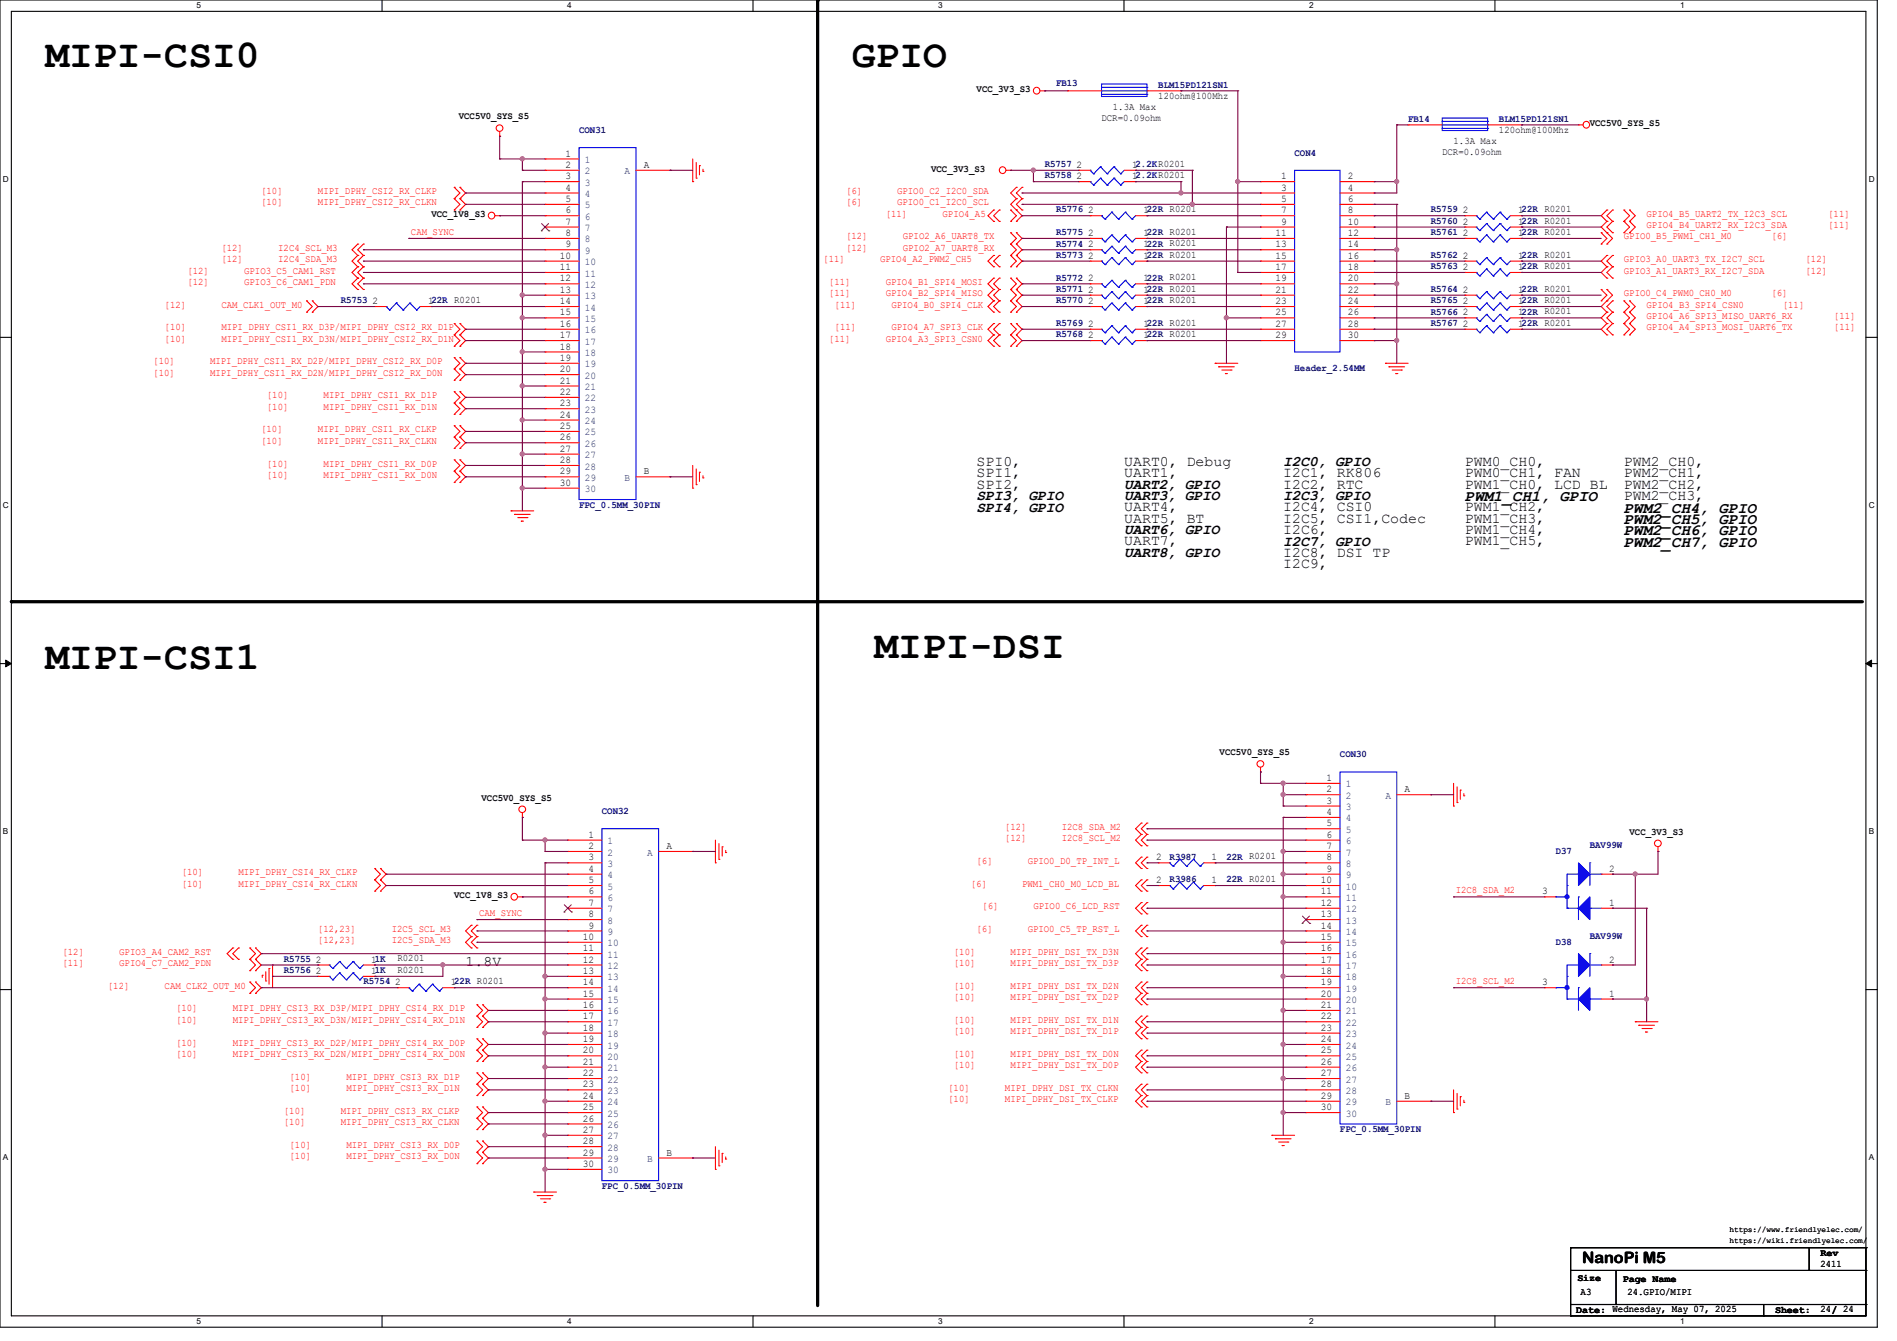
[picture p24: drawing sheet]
<svg xmlns="http://www.w3.org/2000/svg" width="297mm" height="210mm" viewBox="0 0 297 210" stroke-linecap="round" stroke-linejoin="round" font-family="sans-serif">
<defs><g id="words">
<g font-size="6.2">
<text x="7.1" y="10.5">MIPI-CSI0</text>
<text x="133.4" y="10.5">GPIO</text>
<text x="7.1" y="104.8">MIPI-CSI1</text>
<text x="136.9" y="103">MIPI-DSI</text>
</g>
<g font-size="2.5">
<text x="229.4" y="78.5">PWM1_CH1, GPIO</text>
<text x="254.3" y="80.3">PWM2_CH4, GPIO</text>
<text x="254.3" y="82">PWM2_CH5, GPIO</text>
<text x="254.3" y="83.8">PWM2_CH6, GPIO</text>
<text x="254.3" y="85.6">PWM2_CH7, GPIO</text>
<text x="247.7" y="197.7">NanoPi M5</text>
</g>
<g font-size="2.3">
<text x="152.9" y="73">SPI0,</text>
<text x="152.9" y="74.8">SPI1,</text>
<text x="152.9" y="76.5">SPI2,</text>
<text x="176" y="73">UART0, Debug</text>
<text x="176" y="74.8">UART1,</text>
<text x="176" y="76.6">UART2, GPIO</text>
<text x="200.9" y="73">I2C0, GPIO</text>
<text x="200.9" y="74.8">I2C1, RK806</text>
<text x="200.9" y="76.5">I2C2, RTC</text>
<text x="229.4" y="73">PWM0_CH0,</text>
<text x="229.4" y="74.8">PWM0_CH1, FAN</text>
<text x="229.4" y="76.5">PWM1_CH0, LCD_BL</text>
<text x="254.3" y="73">PWM2_CH0,</text>
<text x="254.3" y="74.8">PWM2_CH1,</text>
<text x="254.3" y="76.5">PWM2_CH2,</text>
<text x="152.9" y="78.4">SPI3, GPIO</text>
<text x="152.9" y="80.1">SPI4, GPIO</text>
<text x="176" y="80.1">UART4,</text>
<text x="176" y="81.9">UART5, BT</text>
<text x="176" y="83.7">UART6, GPIO</text>
<text x="176" y="78.4">UART3, GPIO</text>
<text x="200.9" y="78.4">I2C3, GPIO</text>
<text x="200.9" y="80.1">I2C4, CSI0</text>
<text x="200.9" y="81.9">I2C5, CSI1,Codec</text>
<text x="200.9" y="83.7">I2C6,</text>
<text x="229.4" y="80.1">PWM1_CH2,</text>
<text x="229.4" y="81.9">PWM1_CH3,</text>
<text x="229.4" y="83.7">PWM1_CH4,</text>
<text x="254.3" y="78.3">PWM2_CH3,</text>
<text x="176" y="85.4">UART7,</text>
<text x="176" y="87.2">UART8, GPIO</text>
<text x="200.9" y="85.5">I2C7, GPIO</text>
<text x="200.9" y="87.2">I2C8, DSI TP</text>
<text x="200.9" y="89">I2C9,</text>
<text x="229.4" y="85.4">PWM1_CH5,</text>
<text x="72.9" y="151.2">1.8V</text>
</g>
<g font-size="1.6">
<text x="152.9" y="14.4">VCC_3V3_S3</text>
<text x="174.2" y="17.2">1.3A Max</text>
<text x="181.4" y="15.5">120ohm@100Mhz</text>
<text x="71.8" y="18.7">VCC5V0_SYS_S5</text>
<text x="172.5" y="19">DCR=0.09ohm</text>
<text x="227.6" y="22.6">1.3A Max</text>
<text x="234.7" y="20.8">120ohm@100Mhz</text>
<text x="248.9" y="19.8">VCC5V0_SYS_S5</text>
<text x="88.6" y="24.5">1</text>
<text x="88.6" y="26.3">2</text>
<text x="88.6" y="28.1">3</text>
<text x="88.6" y="29.8">4</text>
<text x="100.8" y="26.3">A</text>
<text x="145.8" y="26.9">VCC_3V3_S3</text>
<text x="168.6" y="26.3">2</text>
<text x="168.6" y="28.1">2</text>
<text x="177.2" y="26.3">12.2KR0201</text>
<text x="177.2" y="28.1">12.2KR0201</text>
<text x="200.6" y="28.1">1</text>
<text x="200.6" y="29.8">3</text>
<text x="211" y="28.1">2</text>
<text x="211" y="29.8">4</text>
<text x="225.8" y="24.3">DCR=0.09ohm</text>
<text x="67.6" y="34">VCC_1V8_S3</text>
<text x="88.6" y="31.6">5</text>
<text x="88.6" y="33.4">6</text>
<text x="88.6" y="35.2">7</text>
<text x="170.3" y="33.4">2</text>
<text x="179" y="33.4">122R R0201</text>
<text x="200.6" y="31.6">5</text>
<text x="200.6" y="33.4">7</text>
<text x="200.6" y="35.2">9</text>
<text x="211" y="31.6">6</text>
<text x="211" y="33.4">8</text>
<text x="211" y="35.2">10</text>
<text x="229" y="35.2">2</text>
<text x="229" y="33.4">2</text>
<text x="237.7" y="35.2">122R R0201</text>
<text x="237.7" y="33.4">122R R0201</text>
<text x="87.7" y="40.5">10</text>
<text x="88.6" y="37">8</text>
<text x="88.6" y="38.7">9</text>
<text x="170.3" y="40.5">2</text>
<text x="170.3" y="38.7">2</text>
<text x="170.3" y="37">2</text>
<text x="179" y="40.5">122R R0201</text>
<text x="179" y="38.7">122R R0201</text>
<text x="179" y="37">122R R0201</text>
<text x="199.7" y="37">11</text>
<text x="199.7" y="38.7">13</text>
<text x="199.7" y="40.5">15</text>
<text x="211" y="37">12</text>
<text x="211" y="38.7">14</text>
<text x="211" y="40.5">16</text>
<text x="229" y="37">2</text>
<text x="229" y="40.5">2</text>
<text x="237.7" y="37">122R R0201</text>
<text x="237.7" y="40.5">122R R0201</text>
<text x="58.3" y="47.6">2</text>
<text x="67" y="47.6">122R R0201</text>
<text x="87.7" y="42.3">11</text>
<text x="87.7" y="44.1">12</text>
<text x="87.7" y="45.8">13</text>
<text x="87.7" y="47.6">14</text>
<text x="170.3" y="47.6">2</text>
<text x="170.3" y="45.8">2</text>
<text x="170.3" y="44.1">2</text>
<text x="179" y="47.6">122R R0201</text>
<text x="179" y="45.8">122R R0201</text>
<text x="179" y="44.1">122R R0201</text>
<text x="199.7" y="42.3">17</text>
<text x="199.7" y="44.1">19</text>
<text x="199.7" y="45.8">21</text>
<text x="199.7" y="47.6">23</text>
<text x="211" y="42.3">18</text>
<text x="211" y="44.1">20</text>
<text x="211" y="45.8">22</text>
<text x="211" y="47.6">24</text>
<text x="229" y="45.8">2</text>
<text x="229" y="47.6">2</text>
<text x="229" y="42.3">2</text>
<text x="237.7" y="45.8">122R R0201</text>
<text x="237.7" y="47.6">122R R0201</text>
<text x="237.7" y="42.3">122R R0201</text>
<text x="87.7" y="49.4">15</text>
<text x="87.7" y="51.2">16</text>
<text x="87.7" y="53">17</text>
<text x="170.3" y="51.2">2</text>
<text x="170.3" y="53">2</text>
<text x="179" y="51.2">122R R0201</text>
<text x="179" y="53">122R R0201</text>
<text x="199.7" y="49.4">25</text>
<text x="199.7" y="51.2">27</text>
<text x="199.7" y="53">29</text>
<text x="211" y="49.4">26</text>
<text x="211" y="51.2">28</text>
<text x="211" y="53">30</text>
<text x="229" y="51.2">2</text>
<text x="229" y="49.4">2</text>
<text x="237.7" y="51.2">122R R0201</text>
<text x="237.7" y="49.4">122R R0201</text>
<text x="87.7" y="54.7">18</text>
<text x="87.7" y="56.5">19</text>
<text x="87.7" y="58.3">20</text>
<text x="87.7" y="60.1">21</text>
<text x="87.7" y="61.8">22</text>
<text x="87.7" y="63.6">23</text>
<text x="87.7" y="65.4">24</text>
<text x="87.7" y="67.2">25</text>
<text x="87.7" y="69">26</text>
<text x="87.7" y="70.7">27</text>
<text x="87.7" y="72.5">28</text>
<text x="87.7" y="74.3">29</text>
<text x="87.7" y="76.1">30</text>
<text x="100.8" y="74.3">B</text>
<text x="191" y="118.3">VCC5V0_SYS_S5</text>
<text x="75.4" y="125.4">VCC5V0_SYS_S5</text>
<text x="207.7" y="122.3">1</text>
<text x="207.7" y="124.1">2</text>
<text x="207.7" y="125.9">3</text>
<text x="219.9" y="124.1">A</text>
<text x="92.1" y="131.2">1</text>
<text x="207.7" y="127.6">4</text>
<text x="207.7" y="129.4">5</text>
<text x="207.7" y="131.2">6</text>
<text x="255.1" y="130.7">VCC_3V3_S3</text>
<text x="92.1" y="133">2</text>
<text x="92.1" y="134.7">3</text>
<text x="92.1" y="136.5">4</text>
<text x="104.4" y="133">A</text>
<text x="181" y="134.7">2</text>
<text x="189.7" y="134.7">1</text>
<text x="207.7" y="133">7</text>
<text x="207.7" y="134.7">8</text>
<text x="207.7" y="136.5">9</text>
<text x="251.9" y="136.5">2</text>
<text x="71.1" y="140.7">VCC_1V8_S3</text>
<text x="92.1" y="138.3">5</text>
<text x="92.1" y="140.1">6</text>
<text x="92.1" y="141.9">7</text>
<text x="92.1" y="143.6">8</text>
<text x="181" y="138.3">2</text>
<text x="189.7" y="138.3">1</text>
<text x="206.8" y="138.3">10</text>
<text x="206.8" y="140.1">11</text>
<text x="206.8" y="141.9">12</text>
<text x="206.8" y="143.6">13</text>
<text x="241.5" y="140.1">3</text>
<text x="251.9" y="141.9">1</text>
<text x="91.2" y="147.2">10</text>
<text x="91.2" y="149">11</text>
<text x="92.1" y="145.4">9</text>
<text x="206.8" y="145.4">14</text>
<text x="206.8" y="147.2">15</text>
<text x="206.8" y="149">16</text>
<text x="49.4" y="150.8">2</text>
<text x="49.4" y="152.5">2</text>
<text x="58.1" y="150.8">11K</text>
<text x="58.1" y="152.5">11K</text>
<text x="61.9" y="154.3">2</text>
<text x="62.2" y="150.6">R0201</text>
<text x="62.2" y="152.4">R0201</text>
<text x="70.6" y="154.3">122R R0201</text>
<text x="91.2" y="150.8">12</text>
<text x="91.2" y="152.5">13</text>
<text x="91.2" y="154.3">14</text>
<text x="206.8" y="150.8">17</text>
<text x="206.8" y="152.5">18</text>
<text x="206.8" y="154.3">19</text>
<text x="241.5" y="154.3">3</text>
<text x="251.9" y="150.8">2</text>
<text x="91.2" y="156.1">15</text>
<text x="91.2" y="157.9">16</text>
<text x="91.2" y="159.6">17</text>
<text x="91.2" y="161.4">18</text>
<text x="206.8" y="156.1">20</text>
<text x="206.8" y="157.9">21</text>
<text x="206.8" y="159.6">22</text>
<text x="206.8" y="161.4">23</text>
<text x="251.9" y="156.1">1</text>
<text x="91.2" y="163.2">19</text>
<text x="91.2" y="165">20</text>
<text x="91.2" y="166.8">21</text>
<text x="206.8" y="163.2">24</text>
<text x="206.8" y="165">25</text>
<text x="206.8" y="166.8">26</text>
<text x="91.2" y="168.5">22</text>
<text x="91.2" y="170.3">23</text>
<text x="91.2" y="172.1">24</text>
<text x="91.2" y="173.9">25</text>
<text x="206.8" y="168.5">27</text>
<text x="206.8" y="170.3">28</text>
<text x="206.8" y="172.1">29</text>
<text x="206.8" y="173.9">30</text>
<text x="219.9" y="172.1">B</text>
<text x="91.2" y="175.6">26</text>
<text x="91.2" y="177.4">27</text>
<text x="91.2" y="179.2">28</text>
<text x="91.2" y="181">29</text>
<text x="91.2" y="182.8">30</text>
<text x="104.4" y="181">B</text>
<text x="285" y="196.7">Rev</text>
<text x="247" y="200.6">Size</text>
<text x="247.5" y="202.9">A3</text>
<text x="254.1" y="200.7">Page Name</text>
<text x="254.8" y="202.9">24.GPIO/MIPI</text>
<text x="285" y="198.4">2411</text>
<text x="246.8" y="205.6">Date: Wednesday, May 07, 2025</text>
<text x="277.9" y="205.6">Sheet:</text>
<text x="285" y="205.5">24/ 24</text>
</g>
<g font-size="1.6" fill="#00007f">
<text x="165.4" y="13.5">FB13</text>
<text x="181.4" y="13.7">BLM15PD121SN1</text>
<text x="90.7" y="20.8">CON31</text>
<text x="220.5" y="19">FB14</text>
<text x="234.7" y="19">BLM15PD121SN1</text>
<text x="163.6" y="26.2">R5757</text>
<text x="163.6" y="27.9">R5758</text>
<text x="202.7" y="24.4">CON4</text>
<text x="165.4" y="33.3">R5776</text>
<text x="224" y="35.1">R5760</text>
<text x="224" y="33.3">R5759</text>
<text x="165.4" y="40.4">R5773</text>
<text x="165.4" y="38.6">R5774</text>
<text x="165.4" y="36.8">R5775</text>
<text x="224" y="36.8">R5761</text>
<text x="224" y="40.4">R5762</text>
<text x="53.3" y="47.5">R5753</text>
<text x="165.4" y="47.5">R5770</text>
<text x="165.4" y="45.7">R5771</text>
<text x="165.4" y="43.9">R5772</text>
<text x="224" y="45.7">R5764</text>
<text x="224" y="47.5">R5765</text>
<text x="224" y="42.2">R5763</text>
<text x="165.4" y="51.1">R5769</text>
<text x="165.4" y="52.8">R5768</text>
<text x="224" y="51.1">R5767</text>
<text x="224" y="49.3">R5766</text>
<text x="202.7" y="58.2">Header_2.54MM</text>
<text x="90.7" y="79.5">FPC_0.5MM_30PIN</text>
<text x="209.8" y="118.6">CON30</text>
<text x="94.2" y="127.5">CON32</text>
<text x="183.1" y="134.6">R3987</text>
<text x="192" y="134.6">22R R0201</text>
<text x="243.6" y="133.7">D37</text>
<text x="248.9" y="132.8">BAV99W</text>
<text x="183.1" y="138.2">R3986</text>
<text x="192" y="138.2">22R R0201</text>
<text x="243.6" y="148">D38</text>
<text x="248.9" y="147.1">BAV99W</text>
<text x="44.4" y="150.6">R5755</text>
<text x="44.4" y="152.4">R5756</text>
<text x="56.9" y="154.2">R5754</text>
<text x="209.8" y="177.3">FPC_0.5MM_30PIN</text>
<text x="94.2" y="186.2">FPC_0.5MM_30PIN</text>
</g>
<g font-size="1.6" fill="#003f7f">
<text x="91.6" y="25.5">1</text>
<text x="91.6" y="27.3">2</text>
<text x="91.6" y="29.1">3</text>
<text x="97.8" y="27.3">A</text>
<text x="91.6" y="30.9">4</text>
<text x="91.6" y="32.6">5</text>
<text x="91.6" y="34.4">6</text>
<text x="91.6" y="36.2">7</text>
<text x="91.6" y="38">8</text>
<text x="91.6" y="39.8">9</text>
<text x="91.6" y="41.5">10</text>
<text x="91.6" y="43.3">11</text>
<text x="91.6" y="45.1">12</text>
<text x="91.6" y="46.9">13</text>
<text x="91.6" y="48.6">14</text>
<text x="91.6" y="50.4">15</text>
<text x="91.6" y="52.2">16</text>
<text x="91.6" y="54">17</text>
<text x="91.6" y="55.8">18</text>
<text x="91.6" y="57.5">19</text>
<text x="91.6" y="59.3">20</text>
<text x="91.6" y="61.1">21</text>
<text x="91.6" y="62.9">22</text>
<text x="91.6" y="64.6">23</text>
<text x="91.6" y="66.4">24</text>
<text x="91.6" y="68.2">25</text>
<text x="91.6" y="70">26</text>
<text x="91.6" y="71.8">27</text>
<text x="91.6" y="73.5">28</text>
<text x="91.6" y="75.3">29</text>
<text x="91.6" y="77.1">30</text>
<text x="97.8" y="75.3">B</text>
<text x="210.7" y="123.3">1</text>
<text x="210.7" y="125.1">2</text>
<text x="216.9" y="125.1">A</text>
<text x="210.7" y="126.9">3</text>
<text x="210.7" y="128.7">4</text>
<text x="210.7" y="130.4">5</text>
<text x="95.1" y="132.2">1</text>
<text x="95.1" y="134">2</text>
<text x="95.1" y="135.8">3</text>
<text x="95.1" y="137.5">4</text>
<text x="101.3" y="134">A</text>
<text x="210.7" y="132.2">6</text>
<text x="210.7" y="134">7</text>
<text x="210.7" y="135.8">8</text>
<text x="210.7" y="137.5">9</text>
<text x="95.1" y="139.3">5</text>
<text x="95.1" y="141.1">6</text>
<text x="95.1" y="142.9">7</text>
<text x="210.7" y="139.3">10</text>
<text x="210.7" y="141.1">11</text>
<text x="210.7" y="142.9">12</text>
<text x="95.1" y="144.7">8</text>
<text x="95.1" y="146.4">9</text>
<text x="95.1" y="148.2">10</text>
<text x="95.1" y="150">11</text>
<text x="210.7" y="144.7">13</text>
<text x="210.7" y="146.4">14</text>
<text x="210.7" y="148.2">15</text>
<text x="210.7" y="150">16</text>
<text x="95.1" y="151.8">12</text>
<text x="95.1" y="153.5">13</text>
<text x="95.1" y="155.3">14</text>
<text x="210.7" y="151.8">17</text>
<text x="210.7" y="153.5">18</text>
<text x="210.7" y="155.3">19</text>
<text x="95.1" y="157.1">15</text>
<text x="95.1" y="158.9">16</text>
<text x="95.1" y="160.7">17</text>
<text x="210.7" y="157.1">20</text>
<text x="210.7" y="158.9">21</text>
<text x="210.7" y="160.7">22</text>
<text x="95.1" y="162.4">18</text>
<text x="95.1" y="164.2">19</text>
<text x="95.1" y="166">20</text>
<text x="95.1" y="167.8">21</text>
<text x="210.7" y="162.4">23</text>
<text x="210.7" y="164.2">24</text>
<text x="210.7" y="166">25</text>
<text x="210.7" y="167.8">26</text>
<text x="95.1" y="169.5">22</text>
<text x="95.1" y="171.3">23</text>
<text x="95.1" y="173.1">24</text>
<text x="210.7" y="169.5">27</text>
<text x="210.7" y="171.3">28</text>
<text x="210.7" y="173.1">29</text>
<text x="216.9" y="173.1">B</text>
<text x="95.1" y="174.9">25</text>
<text x="95.1" y="176.7">26</text>
<text x="95.1" y="178.4">27</text>
<text x="210.7" y="174.9">30</text>
<text x="95.1" y="180.2">28</text>
<text x="95.1" y="182">29</text>
<text x="95.1" y="183.8">30</text>
<text x="101.3" y="182">B</text>
</g>
<g font-size="1.6" fill="#f00">
<text x="40.9" y="32.2">[10]</text>
<text x="40.9" y="30.4">[10]</text>
<text x="49.8" y="32.2">MIPI_DPHY_CSI2_RX_CLKN</text>
<text x="49.8" y="30.4">MIPI_DPHY_CSI2_RX_CLKP</text>
<text x="132.5" y="32.2">[6]</text>
<text x="132.5" y="30.4">[6]</text>
<text x="138.7" y="34">[11]</text>
<text x="140.5" y="32.2">GPIO0_C1_I2C0_SCL</text>
<text x="140.5" y="30.4">GPIO0_C2_I2C0_SDA</text>
<text x="147.6" y="34">GPIO4_A5</text>
<text x="257.8" y="35.7">GPIO4_B4_UART2_RX_I2C3_SDA</text>
<text x="257.8" y="34">GPIO4_B5_UART2_TX_I2C3_SCL</text>
<text x="286.2" y="35.7">[11]</text>
<text x="286.2" y="34">[11]</text>
<text x="34.7" y="39.3">[12]</text>
<text x="34.7" y="41.1">[12]</text>
<text x="43.6" y="39.3">I2C4_SCL_M3</text>
<text x="43.6" y="41.1">I2C4_SDA_M3</text>
<text x="64.3" y="36.8">CAM_SYNC</text>
<text x="128.9" y="41.1">[11]</text>
<text x="132.5" y="37.5">[12]</text>
<text x="132.5" y="39.3">[12]</text>
<text x="137.8" y="41.1">GPIO4_A2_PWM2_CH5</text>
<text x="141.3" y="37.5">GPIO2_A6_UART8_TX</text>
<text x="141.3" y="39.3">GPIO2_A7_UART8_RX</text>
<text x="254.2" y="37.5">GPIO0_B5_PWM1_CH1_M0</text>
<text x="254.2" y="41.1">GPIO3_A0_UART3_TX_I2C7_SCL</text>
<text x="277.4" y="37.5">[6]</text>
<text x="282.7" y="41.1">[12]</text>
<text x="29.3" y="42.8">[12]</text>
<text x="29.3" y="44.6">[12]</text>
<text x="38.2" y="42.8">GPIO3_C5_CAM1_RST</text>
<text x="38.2" y="44.6">GPIO3_C6_CAM1_PDN</text>
<text x="129.8" y="44.6">[11]</text>
<text x="129.8" y="46.4">[11]</text>
<text x="138.7" y="44.6">GPIO4_B1_SPI4_MOSI</text>
<text x="138.7" y="46.4">GPIO4_B2_SPI4_MISO</text>
<text x="254.2" y="46.4">GPIO0_C4_PWM0_CH0_M0</text>
<text x="254.2" y="42.8">GPIO3_A1_UART3_RX_I2C7_SDA</text>
<text x="277.4" y="46.4">[6]</text>
<text x="282.7" y="42.8">[12]</text>
<text x="25.8" y="53.5">[10]</text>
<text x="25.8" y="51.7">[10]</text>
<text x="25.8" y="48.2">[12]</text>
<text x="34.7" y="53.5">MIPI_DPHY_CSI1_RX_D3N/MIPI_DPHY_CSI2_RX_D1N</text>
<text x="34.7" y="51.7">MIPI_DPHY_CSI1_RX_D3P/MIPI_DPHY_CSI2_RX_D1P</text>
<text x="34.7" y="48.2">CAM_CLK1_OUT_M0</text>
<text x="129.8" y="53.5">[11]</text>
<text x="130.7" y="51.7">[11]</text>
<text x="130.7" y="48.2">[11]</text>
<text x="138.7" y="53.5">GPIO4_A3_SPI3_CSN0</text>
<text x="139.6" y="51.7">GPIO4_A7_SPI3_CLK</text>
<text x="139.6" y="48.2">GPIO4_B0_SPI4_CLK</text>
<text x="257.8" y="51.7">GPIO4_A4_SPI3_MOSI_UART6_TX</text>
<text x="257.8" y="50">GPIO4_A6_SPI3_MISO_UART6_RX</text>
<text x="257.8" y="48.2">GPIO4_B3_SPI4_CSN0</text>
<text x="279.1" y="48.2">[11]</text>
<text x="287.1" y="51.7">[11]</text>
<text x="287.1" y="50">[11]</text>
<text x="24" y="58.8">[10]</text>
<text x="24" y="57.1">[10]</text>
<text x="32.9" y="58.8">MIPI_DPHY_CSI1_RX_D2N/MIPI_DPHY_CSI2_RX_D0N</text>
<text x="32.9" y="57.1">MIPI_DPHY_CSI1_RX_D2P/MIPI_DPHY_CSI2_RX_D0P</text>
<text x="41.8" y="64.2">[10]</text>
<text x="41.8" y="62.4">[10]</text>
<text x="50.7" y="64.2">MIPI_DPHY_CSI1_RX_D1N</text>
<text x="50.7" y="62.4">MIPI_DPHY_CSI1_RX_D1P</text>
<text x="40.9" y="69.5">[10]</text>
<text x="40.9" y="67.7">[10]</text>
<text x="49.8" y="69.5">MIPI_DPHY_CSI1_RX_CLKN</text>
<text x="49.8" y="67.7">MIPI_DPHY_CSI1_RX_CLKP</text>
<text x="41.8" y="74.8">[10]</text>
<text x="41.8" y="73.1">[10]</text>
<text x="50.7" y="74.8">MIPI_DPHY_CSI1_RX_D0N</text>
<text x="50.7" y="73.1">MIPI_DPHY_CSI1_RX_D0P</text>
<text x="157.3" y="131.7">[12]</text>
<text x="157.3" y="130">[12]</text>
<text x="166.2" y="131.7">I2C8_SCL_M2</text>
<text x="166.2" y="130">I2C8_SDA_M2</text>
<text x="28.4" y="137.1">[10]</text>
<text x="37.3" y="137.1">MIPI_DPHY_CSI4_RX_CLKP</text>
<text x="152.9" y="135.3">[6]</text>
<text x="160.9" y="135.3">GPIO0_D0_TP_INT_L</text>
<text x="28.4" y="138.8">[10]</text>
<text x="37.3" y="138.8">MIPI_DPHY_CSI4_RX_CLKN</text>
<text x="75" y="143.5">CAM_SYNC</text>
<text x="152" y="138.8">[6]</text>
<text x="153.8" y="142.4">[6]</text>
<text x="160" y="138.8">PWM1_CH0_M0_LCD_BL</text>
<text x="161.8" y="142.4">GPIO0_C6_LCD_RST</text>
<text x="227.9" y="139.9">I2C8_SDA_M2</text>
<text x="9.8" y="149.5">[12]</text>
<text x="18.7" y="149.5">GPIO3_A4_CAM2_RST</text>
<text x="49.8" y="147.7">[12,23]</text>
<text x="49.8" y="146">[12,23]</text>
<text x="61.3" y="147.7">I2C5_SDA_M3</text>
<text x="61.3" y="146">I2C5_SCL_M3</text>
<text x="149.3" y="149.5">[10]</text>
<text x="152.9" y="146">[6]</text>
<text x="158.2" y="149.5">MIPI_DPHY_DSI_TX_D3N</text>
<text x="160.9" y="146">GPIO0_C5_TP_RST_L</text>
<text x="9.8" y="151.3">[11]</text>
<text x="16.9" y="154.9">[12]</text>
<text x="18.7" y="151.3">GPIO4_C7_CAM2_PDN</text>
<text x="25.8" y="154.9">CAM_CLK2_OUT_M0</text>
<text x="149.3" y="154.9">[10]</text>
<text x="149.3" y="151.3">[10]</text>
<text x="158.2" y="154.9">MIPI_DPHY_DSI_TX_D2N</text>
<text x="158.2" y="151.3">MIPI_DPHY_DSI_TX_D3P</text>
<text x="227.9" y="154.1">I2C8_SCL_M2</text>
<text x="27.6" y="158.4">[10]</text>
<text x="27.6" y="160.2">[10]</text>
<text x="36.4" y="158.4">MIPI_DPHY_CSI3_RX_D3P/MIPI_DPHY_CSI4_RX_D1P</text>
<text x="36.4" y="160.2">MIPI_DPHY_CSI3_RX_D3N/MIPI_DPHY_CSI4_RX_D1N</text>
<text x="149.3" y="162">[10]</text>
<text x="149.3" y="160.2">[10]</text>
<text x="149.3" y="156.6">[10]</text>
<text x="158.2" y="162">MIPI_DPHY_DSI_TX_D1P</text>
<text x="158.2" y="160.2">MIPI_DPHY_DSI_TX_D1N</text>
<text x="158.2" y="156.6">MIPI_DPHY_DSI_TX_D2P</text>
<text x="27.6" y="163.7">[10]</text>
<text x="27.6" y="165.5">[10]</text>
<text x="36.4" y="163.7">MIPI_DPHY_CSI3_RX_D2P/MIPI_DPHY_CSI4_RX_D0P</text>
<text x="36.4" y="165.5">MIPI_DPHY_CSI3_RX_D2N/MIPI_DPHY_CSI4_RX_D0N</text>
<text x="149.3" y="167.3">[10]</text>
<text x="149.3" y="165.5">[10]</text>
<text x="158.2" y="167.3">MIPI_DPHY_DSI_TX_D0P</text>
<text x="158.2" y="165.5">MIPI_DPHY_DSI_TX_D0N</text>
<text x="45.3" y="169.1">[10]</text>
<text x="45.3" y="170.9">[10]</text>
<text x="54.2" y="169.1">MIPI_DPHY_CSI3_RX_D1P</text>
<text x="54.2" y="170.9">MIPI_DPHY_CSI3_RX_D1N</text>
<text x="148.5" y="172.6">[10]</text>
<text x="148.5" y="170.9">[10]</text>
<text x="157.3" y="172.6">MIPI_DPHY_DSI_TX_CLKP</text>
<text x="157.3" y="170.9">MIPI_DPHY_DSI_TX_CLKN</text>
<text x="44.4" y="174.4">[10]</text>
<text x="44.4" y="176.2">[10]</text>
<text x="45.3" y="179.7">[10]</text>
<text x="53.3" y="174.4">MIPI_DPHY_CSI3_RX_CLKP</text>
<text x="53.3" y="176.2">MIPI_DPHY_CSI3_RX_CLKN</text>
<text x="54.2" y="179.7">MIPI_DPHY_CSI3_RX_D0P</text>
<text x="45.3" y="181.5">[10]</text>
<text x="54.2" y="181.5">MIPI_DPHY_CSI3_RX_D0N</text>
</g>
<g font-size="1.3">
<text x="30.8" y="1.3">5</text>
<text x="88.8" y="1.3">4</text>
<text x="146.9" y="1.3">3</text>
<text x="205" y="1.3">2</text>
<text x="263.1" y="1.3">1</text>
<text x=".5" y="28.4">D</text>
<text x="292.6" y="28.4">D</text>
<text x=".5" y="79.5">C</text>
<text x="292.6" y="79.5">C</text>
<text x=".5" y="130.6">B</text>
<text x="292.6" y="130.6">B</text>
<text x=".5" y="181.7">A</text>
<text x="292.6" y="181.7">A</text>
<text x="30.8" y="207.4">5</text>
<text x="88.8" y="207.4">4</text>
<text x="146.9" y="207.4">3</text>
<text x="205" y="207.4">2</text>
<text x="263.1" y="207.4">1</text>
</g>
<g font-size="1.2">
<text x="270.8" y="194.6">https://wiki.friendlyelec.com/</text>
<text x="270.8" y="192.9">https://www.friendlyelec.com/</text>
</g>
</g></defs>
<path d="M0 0h293.9v207.9h-293.9zM1.8 1.8h290.3v204.3h-290.3z" fill="none" stroke="#000" stroke-width=".17"/>
<g fill="#fff">
<path d="M30.8 .2h.7v1.4h-.7z"/>
<path d="M30.8 206.2h.7v1.4h-.7z"/>
</g>
<path d="M59.8 0v1.8M59.8 206.1v1.8" fill="none" stroke="#000" stroke-width=".17"/>
<g fill="#fff">
<path d="M88.8 .2h.7v1.4h-.7z"/>
<path d="M88.8 206.2h.7v1.4h-.7z"/>
</g>
<path d="M117.9 0v1.8M117.9 206.1v1.8" fill="none" stroke="#000" stroke-width=".17"/>
<g fill="#fff">
<path d="M146.9 .2h.7v1.4h-.7z"/>
<path d="M146.9 206.2h.7v1.4h-.7z"/>
</g>
<path d="M176 0v1.8M176 206.1v1.8" fill="none" stroke="#000" stroke-width=".17"/>
<g fill="#fff">
<path d="M205 .2h.7v1.4h-.7z"/>
<path d="M205 206.2h.7v1.4h-.7z"/>
</g>
<path d="M234.1 0v1.8M234.1 206.1v1.8" fill="none" stroke="#000" stroke-width=".17"/>
<g fill="#fff">
<path d="M263.1 .2h.6v1.4h-.6z"/>
<path d="M263.1 206.2h.6v1.4h-.6z"/>
<path d="M.5 27.3h.9v1.4h-.9z"/>
<path d="M292.6 27.3h.9v1.4h-.9z"/>
<path d="M.5 78.4h.9v1.4h-.9z"/>
<path d="M292.6 78.4h.9v1.4h-.9z"/>
</g>
<path d="M0 52.8h1.8M292.1 52.8h1.8" fill="none" stroke="#000" stroke-width=".17"/>
<g fill="#fff">
<path d="M.5 129.5h.8v1.4h-.8z"/>
<path d="M292.6 129.5h.8v1.4h-.8z"/>
</g>
<path d="M0 103.9h1.8M292.1 103.9h1.8" fill="none" stroke="#000" stroke-width=".17"/>
<path d="M.9 103.4l.9 .5-.9 .5zM292.1 103.9l.9-.5v1z" fill="#000" stroke="#000" stroke-width=".16"/>
<g fill="#fff">
<path d="M.5 180.5h.8v1.4h-.8z"/>
<path d="M292.6 180.5h.8v1.4h-.8z"/>
</g>
<g fill="none" stroke="#000" stroke-width=".17">
<path d="M0 155h1.8M292.1 155h1.8M245.9 195.4h.1M245.9 199h46.2M245.9 195.4v10.7M245.9 195.4h46.2M253 199v5.3M283.3 199h.1M283.3 195.4v3.6M292.1 199h.1M292.1 195.4h.1M292.1 195.4v10.7h-46.2"/>
<path d="M245.9 206.1h.1M245.9 204.3h46.2M253 204.3h.1M256.6 204.3h.1M276.1 206.1h.1M276.1 204.3v1.8M292.1 204.3h.1"/>
</g>
<path d="M128 0v204.5M1.8 94.2h289.8" fill="none" stroke="#000" stroke-width=".51"/>
<g fill="#000">
<circle cx="128" cy="0" r=".25"/>
<circle cx="1.8" cy="94.2" r=".25"/>
</g>
<g fill="none" stroke="#f00" stroke-width=".17">
<path d="M162.9 14.2h.7M163.6 14.2h.1M167.1 14.2h.1M167.1 14.2h5.4M179.6 14.2h5.3M184.9 14.2h.1M220.5 19.6h.1M220.5 19.6h5.3M232.9 19.6h5.4M238.3 19.6h.1M247.1 19.6h.1M247.1 19.6h.8"/>
<path d="M56 38.2h.1M56 38.2l-.9 .9 .9 .9M56.9 38.2h.1M56.9 38.2l-.9 .9 .9 .9M71.1 32.9h.1M71.1 31.1h.1M71.1 29.3h.1M71.1 31.1l.9 .9-.9 .9M71.1 29.3l.9 .9-.9 .9M72 31.1h.1M72 32.9h.1M72 29.3h.1"/>
<path d="M72 31.1l.9 .9-.9 .9M72 29.3l.9 .9-.9 .9M77.5 33.8h.7M78.2 21.3h.1M78.2 33.8h.1M78.2 20.6v.7M85.3 24.9h.1M85.3 26.7h.1M85.3 28.4h.1M85.3 30.2h.1M85.3 32h.1M85.3 33.8h.1"/>
<path d="M85.3 35.6h.1M85.3 37.3h.1M85.3 39.1h.1M85.3 33.8h5.4M85.3 26.7h5.4M85.3 35.6h5.4M85.3 37.3h5.4M85.3 39.1h5.4M85.3 28.4h5.4M85.3 30.2h5.4M85.3 32h5.4M85.3 24.9h5.4"/>
<path d="M99.6 26.7h5.3M104.9 26.7h.1M108.5 28.4h.1M108.5 24.9v3.5M109 27.9h.1M109 25.4v2.5M109.5 26h.1M109.5 26v1.4M110.1 26.8h.1M110.1 26.5v.3M155.6 34.7h.1M155.6 32.9h.1"/>
<path d="M155.6 32.9l-.9 .9 .9 .9M156.5 34.7h.1M156.5 32.9h.1M156.5 32.9l-.9 .9 .9 .9M157.5 26.7h.7M158.2 26.7h.1M158.2 34.7h.1M158.2 32.9h.1M158.2 38.2h.1M158.2 36.4h.1M158.2 36.4l.9 .9-.9 .9M158.2 32.9l.9 .9-.9 .9"/>
<path d="M158.2 38.2l.9 .9-.9 .9M159.1 32.9h.1M159.1 31.1h.1M159.1 29.3h.1M159.1 34.7h.1M159.1 36.4h.1M159.1 38.2h.1M159.1 31.1l-.9 .9 1.8 1.8-.9 .9M159.1 29.3l-.9 .9 .9 .9M159.1 38.2l.9 .9-.9 .9M159.1 36.4l.9 .9-.9 .9M160 32.9h.1"/>
<path d="M160 31.1h.1M160 29.3h.1M160 31.1l-.9 .9 .9 .9M160 29.3l-.9 .9 .9 .9M168.9 26.7h.1M168.9 28.4h.1M168.9 26.7h1.8M168.9 28.4h1.8M170.7 39.1h.1M170.7 37.3h.1M170.7 33.8h.1M170.7 33.8h1.8"/>
<path d="M170.7 37.3h1.8M170.7 39.1h1.8M176 26.7h1.8M176 28.4h1.8M177.8 26.7h.1M177.8 28.4h.1M177.8 33.8h1.8M177.8 37.3h1.8M177.8 39.1h1.8M179.6 39.1h.1M179.6 37.3h.1M179.6 33.8h.1"/>
<path d="M197.4 28.4h.1M197.4 30.2h.1M197.4 32h.1M197.4 33.8h.1M197.4 35.6h.1M197.4 37.3h.1M197.4 39.1h.1M197.4 33.8h5.3M197.4 35.6h5.3M197.4 37.3h5.3M197.4 39.1h5.3M197.4 28.4h5.3"/>
<path d="M197.4 30.2h5.3M197.4 32h5.3M209.8 33.8h5.3M209.8 35.6h5.3M209.8 37.3h5.3M209.8 39.1h5.3M209.8 28.4h5.3M209.8 30.2h5.3M209.8 32h5.3M215.1 28.4h.1M215.1 30.2h.1M215.1 32h.1"/>
<path d="M215.1 33.8h.1M215.1 35.6h.1M215.1 37.3h.1M215.1 39.1h.1M229.4 35.6h.1M229.4 37.3h.1M229.4 33.8h.1M229.4 33.8h1.7M229.4 35.6h1.7M229.4 37.3h1.7M236.5 33.8h1.8M236.5 35.6h1.8"/>
<path d="M236.5 37.3h1.8M238.3 35.6h.1M238.3 37.3h.1M238.3 33.8h.1M250.7 38.2h.1M250.7 36.4h.1M250.7 36.4l.9 .9-.9 .9M251.6 38.2h.1M251.6 36.4h.1M251.6 34.7h.1M251.6 32.9h.1M251.6 34.7l-.9 .9 1.8 1.7-.9 .9"/>
<path d="M251.6 32.9l-.9 .9 .9 .9M252.5 36.4h.1M252.5 34.7h.1M252.5 32.9h.1M252.5 34.7l-.9 .9 .9 .8M252.5 32.9l-.9 .9 .9 .9M254.3 36.4h.1M254.3 34.7h.1M254.3 32.9h.1M254.3 32.9l.8 .9-.8 .9M254.3 34.7l.8 .9-.8 .8M255.1 36.4h.1"/>
<path d="M255.1 34.7h.1M255.1 32.9h.1M255.1 32.9l.9 .9-.9 .9M255.1 34.7l.9 .9-.9 .8M48 48.9h.1M48 47.1h.1M48 47.1l.9 .9-.9 .9M48.9 47.1h.1M48.9 48.9h.1M48.9 47.1l.9 .9-.9 .9M56 40h.1M56 41.8h.1"/>
<path d="M56 43.6h.1M56 45.3h.1M56 40l-.9 .9 .9 .9M56 41.8l-.9 .9 .9 .9M56 43.6l-.9 .8 .9 .9M56.9 40h.1M56.9 41.8h.1M56.9 43.6h.1M56.9 45.3h.1M56.9 41.8l-.9 .9 .9 .9M56.9 40l-.9 .9 .9 .9M56.9 43.6l-.9 .8 .9 .9"/>
<path d="M58.7 48h.1M58.7 48h1.8M65.8 48h1.8M67.6 48h.1M71.1 59.6h.1M71.1 57.8h.1M71.1 56h.1M71.1 54.2h.1M71.1 52.5h.1M71.1 50.7h.1M71.1 57.8l.9 .9-.9 .9M71.1 56l.9 .9-.9 .9"/>
<path d="M71.1 52.5l.9 .8-.9 .9M71.1 50.7l.9 .9-.9 .9M72 57.8h.1M72 59.6h.1M72 56h.1M72 52.5h.1M72 54.2h.1M72 50.7h.1M72 57.8l.9 .9-.9 .9M72 56l.9 .9-.9 .9M72 52.5l.9 .8-.9 .9M72 50.7l.9 .9-.9 .9"/>
<path d="M85.3 40.9h.1M85.3 42.7h.1M85.3 44.4h.1M85.3 46.2h.1M85.3 48h.1M85.3 49.8h.1M85.3 51.6h.1M85.3 53.3h.1M85.3 55.1h.1M85.3 56.9h.1M85.3 58.7h.1M85.3 56.9h5.4"/>
<path d="M85.3 46.2h5.4M85.3 40.9h5.4M85.3 51.6h5.4M85.3 48h5.4M85.3 49.8h5.4M85.3 42.7h5.4M85.3 44.4h5.4M85.3 53.3h5.4M85.3 55.1h5.4M85.3 58.7h5.4M155.6 41.8h.1M155.6 40h.1"/>
<path d="M155.6 54.2h.1M155.6 52.5h.1M155.6 50.7h.1M155.6 48.9h.1M155.6 47.1h.1M155.6 45.3h.1M155.6 43.6h.1M155.6 45.3l-.9 .9 .9 .9M155.6 40l-.9 .9 .9 .9M155.6 47.1l-.9 .9 .9 .9M155.6 52.5l-.9 .8 .9 .9M155.6 50.7l-.9 .9 .9 .9"/>
<path d="M155.6 43.6l-.9 .8 .9 .9M156.5 41.8h.1M156.5 40h.1M156.5 54.2h.1M156.5 52.5h.1M156.5 50.7h.1M156.5 48.9h.1M156.5 47.1h.1M156.5 45.3h.1M156.5 43.6h.1M156.5 43.6l-.9 .8 .9 .9M156.5 40l-.9 .9 .9 .9"/>
<path d="M156.5 52.5l-.9 .8 .9 .9M156.5 47.1l-.9 .9 .9 .9M156.5 50.7l-.9 .9 .9 .9M156.5 45.3l-.9 .9 .9 .9M158.2 41.8h.1M158.2 40h.1M158.2 54.2h.1M158.2 52.5h.1M158.2 50.7h.1M158.2 48.9h.1M158.2 47.1h.1M158.2 45.3h.1"/>
<path d="M158.2 43.6h.1M158.2 40l.9 .9-.9 .9M158.2 43.6l.9 .8-.9 .9M158.2 52.5l.9 .8-.9 .9M158.2 50.7l.9 .9-.9 .9M158.2 47.1l.9 .9-.9 .9M158.2 45.3l.9 .9-.9 .9M159.1 40h.1M159.1 41.8h.1M159.1 52.5h.1M159.1 54.2h.1M159.1 50.7h.1"/>
<path d="M159.1 47.1h.1M159.1 48.9h.1M159.1 43.6h.1M159.1 45.3h.1M159.1 40l.9 .9-.9 .9M159.1 52.5l.9 .8-.9 .9M159.1 47.1l.9 .9-.9 .9M159.1 50.7l.9 .9-.9 .9M159.1 45.3l.9 .9-.9 .9M159.1 43.6l.9 .8-.9 .9M170.7 40.9h.1M170.7 51.6h.1"/>
<path d="M170.7 48h.1M170.7 46.2h.1M170.7 44.4h.1M170.7 53.3h.1M170.7 46.2h1.8M170.7 40.9h1.8M170.7 51.6h1.8M170.7 48h1.8M170.7 44.4h1.8M170.7 53.3h1.8M177.8 46.2h1.8M177.8 40.9h1.8"/>
<path d="M177.8 51.6h1.8M177.8 48h1.8M177.8 44.4h1.8M177.8 53.3h1.8M179.6 40.9h.1M179.6 51.6h.1M179.6 48h.1M179.6 46.2h.1M179.6 44.4h.1M179.6 53.3h.1M190.2 56.9h.1M190.2 56.9h3.6"/>
<path d="M190.8 57.4h.1M190.8 57.4h2.5M191.3 58h1.4M191.9 58.5h.1M191.9 58.5h.3M192.7 58h.1M197.4 40.9h.1M197.4 42.7h.1M197.4 44.4h.1M197.4 46.2h.1M197.4 48h.1M197.4 49.8h.1"/>
<path d="M197.4 51.6h.1M197.4 53.3h.1M197.4 46.2h5.3M197.4 40.9h5.3M197.4 51.6h5.3M197.4 48h5.3M197.4 49.8h5.3M197.4 42.7h5.3M197.4 44.4h5.3M197.4 53.3h5.3M209.8 46.2h5.3M209.8 40.9h5.3"/>
<path d="M209.8 51.6h5.3M209.8 48h5.3M209.8 49.8h5.3M209.8 42.7h5.3M209.8 44.4h5.3M209.8 53.3h5.3M215.1 40.9h.1M215.1 42.7h.1M215.1 44.4h.1M215.1 46.2h.1M215.1 48h.1M215.1 49.8h.1"/>
<path d="M215.1 51.6h.1M215.1 53.3h.1M216.9 56.9h.1M216.9 56.9h3.6M217.5 57.4h.1M217.5 57.4h2.4M218 58h1.4M218.5 58.5h.1M218.5 58.5h.4M219.4 58h.1M229.4 46.2h.1M229.4 51.6h.1"/>
<path d="M229.4 48h.1M229.4 49.8h.1M229.4 40.9h.1M229.4 42.7h.1M229.4 46.2h1.7M229.4 40.9h1.7M229.4 51.6h1.7M229.4 48h1.7M229.4 49.8h1.7M229.4 42.7h1.7M236.5 46.2h1.8M236.5 40.9h1.8"/>
<path d="M236.5 51.6h1.8M236.5 48h1.8M236.5 49.8h1.8M236.5 42.7h1.8M238.3 46.2h.1M238.3 51.6h.1M238.3 48h.1M238.3 49.8h.1M238.3 40.9h.1M238.3 42.7h.1M250.7 47.1h.1M250.7 45.3h.1"/>
<path d="M250.7 45.3l.9 .9-.9 .9M251.6 47.1h.1M251.6 45.3h.1M251.6 50.7h.1M251.6 52.5h.1M251.6 48.9h.1M251.6 40h.1M251.6 41.8h.1M251.6 43.6h.1M251.6 45.3l.9 .9-1.8 1.8 .9 .9M251.6 50.7l-.9 .9 .9 .9M251.6 48.9l-.9 .9 .9 .9"/>
<path d="M251.6 40l-.9 .9 .9 .9M251.6 41.8l-.9 .9 .9 .9M252.5 52.5h.1M252.5 50.7h.1M252.5 48.9h.1M252.5 47.1h.1M252.5 41.8h.1M252.5 40h.1M252.5 43.6h.1M252.5 50.7l-.9 .9 .9 .9M252.5 47.1l-.9 .9 .9 .9M252.5 48.9l-.9 .9 .9 .9"/>
<path d="M252.5 40l-.9 .9 .9 .9M252.5 41.8l-.9 .9 .9 .9M254.3 52.5h.1M254.3 50.7h.1M254.3 48.9h.1M254.3 47.1h.1M254.3 48.9l.8 .9-.8 .9M254.3 47.1l.8 .9-.8 .9M254.3 50.7l.8 .9-.8 .9M255.1 52.5h.1M255.1 50.7h.1M255.1 48.9h.1"/>
<path d="M255.1 47.1h.1M255.1 50.7l.9 .9-.9 .9M255.1 48.9l.9 .9-.9 .9M255.1 47.1l.9 .9-.9 .9M71.1 64.9h.1M71.1 63.1h.1M71.1 61.3h.1M71.1 70.2h.1M71.1 68.5h.1M71.1 66.7h.1M71.1 75.6h.1M71.1 73.8h.1"/>
<path d="M71.1 72h.1M71.1 63.1l.9 .9-.9 .9M71.1 61.3l.9 .9-.9 .9M71.1 68.5l.9 .8-.9 .9M71.1 66.7l.9 .9-.9 .9M71.1 73.8l.9 .9-.9 .9M71.1 72l.9 .9-.9 .9M72 63.1h.1M72 64.9h.1M72 61.3h.1M72 68.5h.1M72 70.2h.1"/>
<path d="M72 66.7h.1M72 73.8h.1M72 75.6h.1M72 72h.1M72 63.1l.9 .9-.9 .9M72 61.3l.9 .9-.9 .9M72 68.5l.9 .8-.9 .9M72 66.7l.9 .9-.9 .9M72 73.8l.9 .9-.9 .9M72 72l.9 .9-.9 .9M85.3 60.5h.1M85.3 62.2h.1"/>
<path d="M85.3 64h.1M85.3 65.8h.1M85.3 67.6h.1M85.3 69.3h.1M85.3 71.1h.1M85.3 72.9h.1M85.3 74.7h.1M85.3 76.5h.1M85.3 74.7h5.4M85.3 60.5h5.4M85.3 62.2h5.4M85.3 64h5.4"/>
<path d="M85.3 65.8h5.4M85.3 67.6h5.4M85.3 69.3h5.4M85.3 71.1h5.4M85.3 72.9h5.4M85.3 76.5h5.4M99.6 74.7h5.3M104.9 74.7h.1M108.5 76.5h.1M108.5 72.9v3.6M109 75.9h.1M109 73.4v2.5"/>
<path d="M109.5 74h.1M109.5 74v1.4M110.1 74.8h.1M110.1 74.5v.3M80 80h.1M80 80h3.6M80.6 80.6h.1M80.6 80.6h2.4M81.1 81.1h1.4M81.6 81.6h.1M81.6 81.6h.4M82.5 81.1h.1"/>
<path d="M58.7 137.8h.1M58.7 136h.1M58.7 139.6h.1M58.7 136l.9 .9-.9 .9M58.7 137.8l.9 .9-.9 .9M59.6 136h.1M59.6 137.8h.1M59.6 139.6h.1M59.6 136l.9 .9-.9 .9M59.6 137.8l.9 .9-.9 .9M81.8 128h.1M81.8 127.3v.7"/>
<path d="M88.9 131.6h.1M88.9 133.4h.1M88.9 135.1h.1M88.9 136.9h.1M88.9 138.7h.1M88.9 138.7h5.3M88.9 133.4h5.3M88.9 131.6h5.3M88.9 135.1h5.3M88.9 136.9h5.3M103.1 133.4h5.4M108.5 133.4h.1"/>
<path d="M112 135.1h.1M112 131.6v3.5M112.6 134.6h.1M112.6 132.1v2.5M113.1 132.6h.1M113.1 132.6v1.5M113.6 133.5h.1M113.6 133.2v.3M178.7 136h.1M178.7 134.2h.1M178.7 139.6h.1M178.7 137.8h.1"/>
<path d="M178.7 132.5h.1M178.7 130.7h.1M178.7 128.9h.1M178.7 134.2l-.9 .9 .9 .9M178.7 137.8l-.9 .9 .9 .9M178.7 130.7l-.9 .9 .9 .9M178.7 128.9l-.9 .9 .9 .9M179.6 136h.1M179.6 134.2h.1M179.6 139.6h.1M179.6 137.8h.1M179.6 132.5h.1"/>
<path d="M179.6 130.7h.1M179.6 128.9h.1M179.6 134.2l-.9 .9 .9 .9M179.6 137.8l-.9 .9 .9 .9M179.6 130.7l-.9 .9 .9 .9M179.6 128.9l-.9 .9 .9 .9M181.4 138.7h.1M181.4 135.1h.1M181.4 138.7h1.7M181.4 135.1h1.7M188.5 138.7h1.7M188.5 135.1h1.7"/>
<path d="M190.2 138.7h.1M190.2 135.1h.1M197.4 120.9h.1M197.4 120.2v.7M204.5 122.7h.1M204.5 124.5h.1M204.5 126.2h.1M204.5 128h.1M204.5 129.8h.1M204.5 131.6h.1M204.5 133.4h.1M204.5 135.1h.1"/>
<path d="M204.5 136.9h.1M204.5 138.7h.1M204.5 138.7h5.3M204.5 133.4h5.3M204.5 131.6h5.3M204.5 135.1h5.3M204.5 136.9h5.3M204.5 124.5h5.3M204.5 122.7h5.3M204.5 126.2h5.3M204.5 128h5.3M204.5 129.8h5.3"/>
<path d="M218.7 124.5h5.3M224 124.5h.1M227.6 126.2h.1M227.6 122.7v3.5M228.1 125.7h.1M228.1 123.2v2.5M228.6 123.7h.1M228.6 123.7v1.5M229.2 124.6h.1M229.2 124.3v.3M250.7 136.9h1.8M252.5 136.9h.1"/>
<path d="M259.6 133.4h.1M259.6 132.6v.8M36.4 150.2h.1M36.4 148.5h.1M36.4 148.5l-.8 .9 .8 .8M37.3 150.2h.1M37.3 148.5h.1M37.3 148.5l-.9 .9 .9 .8M39.1 155.6h.1M39.1 153.8h.1M39.1 150.2h.1M39.1 148.5h.1"/>
<path d="M39.1 152h.1M39.1 153.8l.9 .9-.9 .9M39.1 148.5l.9 .9-.9 .8M39.1 150.2l.9 .9-.9 .9M40 153.8h.1M40 155.6h.1M40 148.5h.1M40 150.2h.1M40 152h.1M40 153.8l.9 .9-.9 .9M40 148.5l.9 .9-.9 .8M40 150.2l.9 .9-.9 .9"/>
<path d="M41.1 152.7h.1M41.1 152.7v.4M41.6 153.6h.1M41.6 152.2v1.4M42.1 151.7h.1M42.1 151.7v2.4M42.7 151.1h.1M42.7 151.1v3.6M49.8 151.1h.1M49.8 152.9h.1M49.8 151.1h1.8M49.8 152.9h1.8"/>
<path d="M56.9 151.1h1.8M56.9 152.9h1.8M58.7 151.1h.1M58.7 152.9h.1M62.2 154.7h.1M62.2 154.7h1.8M69.3 154.7h1.8M71.1 154.7h.1M73.8 148.5h.1M73.8 146.7h.1M73.8 144.9h.1M73.8 146.7l-.9 .9 .9 .9"/>
<path d="M73.8 144.9l-.9 .9 .9 .9M74.7 148.5h.1M74.7 146.7h.1M74.7 144.9h.1M74.7 159.1h.1M74.7 157.4h.1M74.7 146.7l-.9 .9 .9 .9M74.7 144.9l-.9 .9 .9 .9M74.7 157.4l.9 .8-.9 .9M74.7 159.1l.9 .9-.9 .9M75.6 157.4h.1M75.6 159.1h.1"/>
<path d="M75.6 157.4l.9 .8-.9 .9M75.6 159.1l.9 .9-.9 .9M81.1 140.5h.7M81.8 140.5h.1M88.9 140.5h.1M88.9 142.2h.1M88.9 144h.1M88.9 145.8h.1M88.9 147.6h.1M88.9 149.4h.1M88.9 151.1h.1M88.9 152.9h.1"/>
<path d="M88.9 154.7h.1M88.9 156.5h.1M88.9 158.2h.1M88.9 140.5h5.3M88.9 142.2h5.3M88.9 144h5.3M88.9 145.8h5.3M88.9 147.6h5.3M88.9 149.4h5.3M88.9 151.1h5.3M88.9 152.9h5.3M88.9 154.7h5.3"/>
<path d="M88.9 156.5h5.3M88.9 158.2h5.3M178.7 159.1h.1M178.7 157.4h.1M178.7 155.6h.1M178.7 153.8h.1M178.7 152h.1M178.7 150.2h.1M178.7 148.5h.1M178.7 143.1h.1M178.7 141.4h.1M178.7 146.7h.1"/>
<path d="M178.7 144.9h.1M178.7 159.1l-.9 .9 .9 .9M178.7 155.6l-.9 .9 .9 .9M178.7 153.8l-.9 .9 .9 .9M178.7 150.2l-.9 .9 .9 .9M178.7 148.5l-.9 .9 .9 .8M178.7 141.4l-.9 .8 .9 .9M178.7 144.9l-.9 .9 .9 .9M179.6 159.1h.1M179.6 157.4h.1M179.6 155.6h.1M179.6 153.8h.1"/>
<path d="M179.6 152h.1M179.6 150.2h.1M179.6 148.5h.1M179.6 143.1h.1M179.6 141.4h.1M179.6 146.7h.1M179.6 144.9h.1M179.6 159.1l-.9 .9 .9 .9M179.6 155.6l-.9 .9 .9 .9M179.6 153.8l-.9 .9 .9 .9M179.6 150.2l-.9 .9 .9 .9M179.6 148.5l-.9 .9 .9 .8"/>
<path d="M179.6 141.4l-.9 .8 .9 .9M179.6 144.9l-.9 .9 .9 .9M204.5 140.5h.1M204.5 142.2h.1M204.5 144h.1M204.5 145.8h.1M204.5 147.6h.1M204.5 149.4h.1M204.5 151.1h.1M204.5 152.9h.1M204.5 154.7h.1M204.5 156.5h.1"/>
<path d="M204.5 158.2h.1M204.5 140.5h5.3M204.5 142.2h5.3M204.5 144h5.3M204.5 145.8h5.3M204.5 147.6h5.3M204.5 149.4h5.3M204.5 151.1h5.3M204.5 152.9h5.3M204.5 154.7h5.3M204.5 156.5h5.3M204.5 158.2h5.3"/>
<path d="M241.8 140.5h.1M241.8 154.7h.1M241.8 140.5h1.8M241.8 154.7h1.8M250.7 142.2h1.8M250.7 151.1h1.8M250.7 156.5h1.8M252.5 142.2h.1M252.5 156.5h.1M252.5 151.1h.1M74.7 169.8h.1M74.7 168h.1"/>
<path d="M74.7 171.6h.1M74.7 178.7h.1M74.7 164.5h.1M74.7 162.7h.1M74.7 166.2h.1M74.7 175.1h.1M74.7 173.4h.1M74.7 176.9h.1M74.7 160.9h.1M74.7 168l.9 .9-.9 .9M74.7 169.8l.9 .9-.9 .9M74.7 178.7l.9 .9-.9 .9"/>
<path d="M74.7 162.7l.9 .9-.9 .9M74.7 164.5l.9 .9-.9 .8M74.7 173.4l.9 .8-.9 .9M74.7 175.1l.9 .9-.9 .9M75.6 168h.1M75.6 169.8h.1M75.6 171.6h.1M75.6 178.7h.1M75.6 162.7h.1M75.6 164.5h.1M75.6 166.2h.1M75.6 173.4h.1"/>
<path d="M75.6 175.1h.1M75.6 176.9h.1M75.6 160.9h.1M75.6 168l.9 .9-.9 .9M75.6 169.8l.9 .9-.9 .9M75.6 178.7l.9 .9-.9 .9M75.6 162.7l.9 .9-.9 .9M75.6 164.5l.9 .9-.9 .8M75.6 173.4l.9 .8-.9 .9M75.6 175.1l.9 .9-.9 .9M88.9 160h.1M88.9 161.8h.1"/>
<path d="M88.9 163.6h.1M88.9 165.4h.1M88.9 167.1h.1M88.9 168.9h.1M88.9 170.7h.1M88.9 172.5h.1M88.9 174.2h.1M88.9 176h.1M88.9 177.8h.1M88.9 179.6h.1M88.9 177.8h5.3M88.9 160h5.3"/>
<path d="M88.9 161.8h5.3M88.9 163.6h5.3M88.9 165.4h5.3M88.9 167.1h5.3M88.9 168.9h5.3M88.9 170.7h5.3M88.9 172.5h5.3M88.9 174.2h5.3M88.9 176h5.3M88.9 179.6h5.3M112 179.6v3.5M178.7 173.4h.1"/>
<path d="M178.7 171.6h.1M178.7 169.8h.1M178.7 168h.1M178.7 166.2h.1M178.7 164.5h.1M178.7 162.7h.1M178.7 160.9h.1M178.7 171.6l-.9 .9 .9 .9M178.7 169.8l-.9 .9 .9 .9M178.7 166.2l-.9 .9 .9 .9M178.7 164.5l-.9 .9 .9 .8M178.7 160.9l-.9 .9 .9 .9"/>
<path d="M179.6 173.4h.1M179.6 171.6h.1M179.6 169.8h.1M179.6 168h.1M179.6 166.2h.1M179.6 164.5h.1M179.6 162.7h.1M179.6 160.9h.1M179.6 171.6l-.9 .9 .9 .9M179.6 169.8l-.9 .9 .9 .9M179.6 166.2l-.9 .9 .9 .9M179.6 164.5l-.9 .9 .9 .8"/>
<path d="M179.6 160.9l-.9 .9 .9 .9M199.1 177.8h.1M199.1 177.8h3.6M199.7 178.4h.1M199.7 178.4h2.4M200.2 178.9h1.4M200.7 179.4h.1M200.7 179.4h.4M201.6 178.9h.1M204.5 160h.1M204.5 161.8h.1M204.5 163.6h.1"/>
<path d="M204.5 165.4h.1M204.5 167.1h.1M204.5 168.9h.1M204.5 170.7h.1M204.5 172.5h.1M204.5 174.2h.1M204.5 160h5.3M204.5 161.8h5.3M204.5 163.6h5.3M204.5 165.4h5.3M204.5 167.1h5.3M204.5 168.9h5.3"/>
<path d="M204.5 170.7h5.3M204.5 172.5h5.3M204.5 174.2h5.3M218.7 172.5h5.3M224 172.5h.1M227.6 174.2h.1M227.6 170.7v3.5M228.1 173.7h.1M228.1 171.2v2.5M228.6 171.7h.1M228.6 171.7v1.5M229.2 172.6h.1"/>
<path d="M229.2 172.3v.3M256 160h.1M256 160h3.6M256.6 160.6h.1M256.6 160.6h2.4M257.1 161.1h1.4M257.6 161.6h.1M257.6 161.6h.4M258.5 161.1h.1M74.7 180.5h.1M74.7 182.2h.1M74.7 180.5l.9 .9-.9 .8"/>
<path d="M75.6 180.5h.1M75.6 182.2h.1M75.6 180.5l.9 .9-.9 .8M83.6 186.7h.1M83.6 186.7h3.5M84.1 187.2h.1M84.1 187.2h2.5M84.6 187.7h1.5M85.2 188.3h.1M85.2 188.3h.3M86.1 187.7h.1M88.9 181.4h.1"/>
<path d="M88.9 183.1h.1M88.9 181.4h5.3M88.9 183.1h5.3M103.1 181.4h5.4M108.5 181.4h.1M112 183.1h.1M112.6 182.6h.1M112.6 180.1v2.5M113.1 180.6h.1M113.1 180.6v1.5M113.6 181.5h.1M113.6 181.2v.3"/>
<circle cx="162.3" cy="14.2" r=".52"/>
<circle cx="248.4" cy="19.5" r=".52"/>
<circle cx="77" cy="33.8" r=".52"/>
<circle cx="78.2" cy="20.1" r=".52"/>
<circle cx="157" cy="26.6" r=".52"/>
<circle cx="197.3" cy="119.6" r=".52"/>
<circle cx="81.8" cy="126.7" r=".52"/>
<circle cx="259.6" cy="132.1" r=".52"/>
<circle cx="80.5" cy="140.4" r=".52"/>
</g>
<g fill="none" stroke="#00f" stroke-width=".17">
<path d="M172.5 13.2h7.1v1.9h-7.1zM172.5 14.2h7.1M172.5 13.7h7.1M172.5 14.8h7.1M179.6 14.2h.1M179.6 13.7h.1M179.6 14.8h.1M225.8 18.5h7.1v1.9h-7.1zM225.8 19.6h7.1M225.8 19h7.1M232.9 19.6h.1M232.9 19h.1"/>
<path d="M90.7 23.1h8.9v55.1h-8.9zM170.7 26.7h.1M170.7 28.4h.1M170.7 26.7l.5 .5M170.7 28.4l.5 .6M171.2 27.2h.1M171.2 29h.1M172.3 26.1h.1M172.3 27.9h.1M172.3 26.1l1.1 1.1M172.3 26.1l-1.1 1.1M172.3 27.9l1.1 1.1"/>
<path d="M172.3 27.9l-1.1 1.1M172.5 39.1h.1M172.5 37.3h.1M172.5 33.8h.1M172.5 39.1l.5 .6M172.5 37.3l.5 .6M172.5 33.8l.5 .5M173 39.7h.1M173 37.9h.1M173 34.3h.1M173.4 27.2h.1M173.4 29h.1"/>
<path d="M174.1 38.6h.1M174.1 36.8h.1M174.1 33.2h.1M174.1 38.6l1 1.1M174.1 38.6l-1.1 1.1M174.1 36.8l1 1.1M174.1 36.8l-1.1 1.1M174.1 33.2l1 1.1M174.1 33.2l-1.1 1.1M174.4 26.1h.1M174.4 27.9h.1M174.4 26.1l1.1 1.1"/>
<path d="M174.4 26.1l-1 1.1M174.4 27.9l1.1 1.1M174.4 27.9l-1 1.1M175.1 39.7h.1M175.1 37.9h.1M175.1 34.3h.1M175.5 27.2h.1M175.5 29h.1M176 26.7l-.5 .5M176 28.4l-.5 .6M176.2 38.6h.1M176.2 36.8h.1"/>
<path d="M176.2 33.2h.1M176.2 38.6l1 1.1M176.2 38.6l-1.1 1.1M176.2 36.8l1 1.1M176.2 36.8l-1.1 1.1M176.2 33.2l1 1.1M176.2 33.2l-1.1 1.1M177.2 39.7h.1M177.2 37.9h.1M177.2 34.3h.1M177.8 39.1l-.6 .6M177.8 37.3l-.6 .6"/>
<path d="M177.8 33.8l-.6 .5M202.7 26.7h7.1v28.4h-7.1zM225.8 20.1h7.1M231.1 35.6h.1M231.1 37.3h.1M231.1 33.8h.1M231.1 35.6l.6 .5M231.1 37.3l.6 .6M231.1 33.8l.6 .5M231.7 36.1h.1M231.7 37.9h.1M231.7 34.3h.1"/>
<path d="M232.7 35h.1M232.7 36.8h.1M232.7 33.2h.1M232.7 35l1.1 1.1M232.7 35l-1 1.1M232.7 36.8l1.1 1.1M232.7 36.8l-1 1.1M232.7 33.2l1.1 1.1M232.7 33.2l-1 1.1M232.9 20.1h.1M233.8 36.1h.1M233.8 37.9h.1"/>
<path d="M233.8 34.3h.1M234.9 35h.1M234.9 36.8h.1M234.9 33.2h.1M234.9 35l1 1.1M234.9 35l-1.1 1.1M234.9 36.8l1 1.1M234.9 36.8l-1.1 1.1M234.9 33.2l1 1.1M234.9 33.2l-1.1 1.1M235.9 36.1h.1M235.9 37.9h.1"/>
<path d="M235.9 34.3h.1M236.5 35.6l-.6 .5M236.5 37.3l-.6 .6M236.5 33.8l-.6 .5M60.5 48h.1M60.5 48l.5 .6M61 48.6h.1M62.1 47.5h.1M62.1 47.5l1 1.1M62.1 47.5l-1.1 1.1M63.1 48.6h.1M64.2 47.5h.1"/>
<path d="M64.2 47.5l1 1.1M64.2 47.5l-1.1 1.1M65.2 48.6h.1M65.8 48l-.6 .6M172.5 40.9h.1M172.5 51.6h.1M172.5 48h.1M172.5 46.2h.1M172.5 44.4h.1M172.5 53.3h.1M172.5 40.9l.5 .5M172.5 51.6l.5 .5"/>
<path d="M172.5 48l.5 .6M172.5 46.2l.5 .6M172.5 44.4l.5 .6M172.5 53.3l.5 .6M173 41.4h.1M173 52.1h.1M173 48.6h.1M173 46.8h.1M173 45h.1M173 53.9h.1M174.1 40.3h.1M174.1 51h.1"/>
<path d="M174.1 47.5h.1M174.1 45.7h.1M174.1 43.9h.1M174.1 52.8h.1M174.1 40.3l1 1.1M174.1 40.3l-1.1 1.1M174.1 51l1 1.1M174.1 51l-1.1 1.1M174.1 47.5l1 1.1M174.1 47.5l-1.1 1.1M174.1 45.7l1 1.1M174.1 45.7l-1.1 1.1"/>
<path d="M174.1 43.9l1 1.1M174.1 43.9l-1.1 1.1M174.1 52.8l1 1.1M174.1 52.8l-1.1 1.1M175.1 41.4h.1M175.1 52.1h.1M175.1 48.6h.1M175.1 46.8h.1M175.1 45h.1M175.1 53.9h.1M176.2 40.3h.1M176.2 51h.1"/>
<path d="M176.2 47.5h.1M176.2 45.7h.1M176.2 43.9h.1M176.2 52.8h.1M176.2 40.3l1 1.1M176.2 40.3l-1.1 1.1M176.2 51l1 1.1M176.2 51l-1.1 1.1M176.2 47.5l1 1.1M176.2 47.5l-1.1 1.1M176.2 45.7l1 1.1M176.2 45.7l-1.1 1.1"/>
<path d="M176.2 43.9l1 1.1M176.2 43.9l-1.1 1.1M176.2 52.8l1 1.1M176.2 52.8l-1.1 1.1M177.2 41.4h.1M177.2 52.1h.1M177.2 48.6h.1M177.2 46.8h.1M177.2 45h.1M177.2 53.9h.1M177.8 40.9l-.6 .5M177.8 51.6l-.6 .5"/>
<path d="M177.8 48l-.6 .6M177.8 46.2l-.6 .6M177.8 44.4l-.6 .6M177.8 53.3l-.6 .6M231.1 46.2h.1M231.1 51.6h.1M231.1 48h.1M231.1 49.8h.1M231.1 40.9h.1M231.1 42.7h.1M231.1 46.2l.6 .6M231.1 51.6l.6 .5"/>
<path d="M231.1 48l.6 .6M231.1 49.8l.6 .5M231.1 40.9l.6 .5M231.1 42.7l.6 .5M231.7 46.8h.1M231.7 52.1h.1M231.7 48.6h.1M231.7 50.3h.1M231.7 41.4h.1M231.7 43.2h.1M232.7 45.7h.1M232.7 51h.1"/>
<path d="M232.7 47.5h.1M232.7 49.2h.1M232.7 40.3h.1M232.7 42.1h.1M232.7 45.7l1.1 1.1M232.7 45.7l-1 1.1M232.7 51l1.1 1.1M232.7 51l-1 1.1M232.7 47.5l1.1 1.1M232.7 47.5l-1 1.1M232.7 49.2l1.1 1.1M232.7 49.2l-1 1.1"/>
<path d="M232.7 40.3l1.1 1.1M232.7 40.3l-1 1.1M232.7 42.1l1.1 1.1M232.7 42.1l-1 1.1M233.8 46.8h.1M233.8 52.1h.1M233.8 48.6h.1M233.8 50.3h.1M233.8 41.4h.1M233.8 43.2h.1M234.9 45.7h.1M234.9 51h.1"/>
<path d="M234.9 47.5h.1M234.9 49.2h.1M234.9 40.3h.1M234.9 42.1h.1M234.9 45.7l1 1.1M234.9 45.7l-1.1 1.1M234.9 51l1 1.1M234.9 51l-1.1 1.1M234.9 47.5l1 1.1M234.9 47.5l-1.1 1.1M234.9 49.2l1 1.1M234.9 49.2l-1.1 1.1"/>
<path d="M234.9 40.3l1 1.1M234.9 40.3l-1.1 1.1M234.9 42.1l1 1.1M234.9 42.1l-1.1 1.1M235.9 46.8h.1M235.9 52.1h.1M235.9 48.6h.1M235.9 50.3h.1M235.9 41.4h.1M235.9 43.2h.1M236.5 46.2l-.6 .6M236.5 51.6l-.6 .5"/>
<path d="M236.5 48l-.6 .6M236.5 49.8l-.6 .5M236.5 40.9l-.6 .5M236.5 42.7l-.6 .5M94.2 129.8h8.9v55.1h-8.9zM183.1 138.7h.1M183.1 135.1h.1M183.1 138.7l.6 .5M183.1 135.1l.6 .6M183.7 139.2h.1M183.7 135.7h.1M184.7 138.1h.1"/>
<path d="M184.7 134.6h.1M184.7 138.1l1.1 1.1M184.7 138.1l-1 1.1M184.7 134.6l1.1 1.1M184.7 134.6l-1 1.1M185.8 139.2h.1M185.8 135.7h.1M186.9 138.1h.1M186.9 134.6h.1M186.9 138.1l1 1.1M186.9 138.1l-1.1 1.1M186.9 134.6l1 1.1"/>
<path d="M186.9 134.6l-1.1 1.1M187.9 139.2h.1M187.9 135.7h.1M188.5 138.7l-.6 .5M188.5 135.1l-.6 .6M209.8 120.9h8.9v55.1h-8.9zM245.4 138.7h.1M247.1 136.9h.1M247.1 136.9h-1.7v5.3M248.9 135.1h.1M248.9 136.9h1.8M248.9 135.1v3.6"/>
<path d="M250.7 136.9h.1M51.6 151.1h.1M51.6 152.9h.1M51.6 151.1l.5 .6M51.6 152.9l.5 .6M52.1 151.7h.1M52.1 153.5h.1M53.2 150.6h.1M53.2 152.4h.1M53.2 150.6l1 1.1M53.2 150.6l-1.1 1.1M53.2 152.4l-1.1 1.1"/>
<path d="M53.2 152.4l1 1.1M54.2 151.7h.1M54.2 153.5h.1M55.3 150.6h.1M55.3 152.4h.1M55.3 150.6l1 1.1M55.3 150.6l-1.1 1.1M55.3 152.4l1 1.1M55.3 152.4l-1.1 1.1M56.3 151.7h.1M56.3 153.5h.1M56.9 151.1l-.6 .6"/>
<path d="M56.9 152.9l-.6 .6M64 154.7h.1M64 154.7l.6 .5M64.6 155.2h.1M65.6 154.1h.1M65.6 154.1l1.1 1.1M65.6 154.1l-1 1.1M66.7 155.2h.1M67.7 154.1h.1M67.7 154.1l1.1 1.1M67.7 154.1l-1 1.1M68.8 155.2h.1"/>
<path d="M69.3 154.7l-.5 .5M243.6 140.5h.1M243.6 154.7h.1M243.6 140.5h1.8M243.6 154.7h1.8M245.4 142.2h.1M245.4 140.5h.1M245.4 156.5h.1M245.4 154.7h.1M245.4 152.9h.1M245.4 142.2h1.7M245.4 156.5h1.7"/>
<path d="M247.1 140.5h.1M247.1 151.1h.1M247.1 154.7h.1M247.1 151.1h-1.7v5.4M247.1 140.5v3.5M247.1 154.7v3.5M248.9 142.2h.1M248.9 156.5h.1M248.9 149.4h.1M248.9 142.2h1.8M248.9 149.4v3.5M248.9 156.5h1.8"/>
<path d="M248.9 151.1h1.8M250.7 151.1h.1"/>
</g>
<path d="M84.8 36.2h.1M84.8 35l1.1 1.2M85.9 35l-1.1 1.2M85.9 36.2h.1M88.3 142.8h.1M88.3 141.7l1.2 1.1M89.5 141.7l-1.2 1.1M89.5 142.8h.1M203.9 144.6h.1M203.9 143.5l1.2 1.1M205 143.5l-1.1 1.1M205.1 144.6h.1" fill="none" stroke="#7f3f00" stroke-width=".16"/>
<g fill="#00f" stroke="#00f" stroke-width=".17">
<path d="M248.9 140.5v3.5l-1.8-1.8z" fill-rule="evenodd"/>
<path d="M247.1 135.1l1.8 1.8-1.8 1.8z" fill-rule="evenodd"/>
<path d="M248.9 154.7v3.5l-1.8-1.7z" fill-rule="evenodd"/>
<path d="M247.1 149.4l1.8 1.7-1.8 1.8z" fill-rule="evenodd"/>
<circle cx="245.3" cy="140.4" r=".32"/>
<circle cx="245.3" cy="154.7" r=".32"/>
</g>
<g fill="none" stroke="#7f003f" stroke-width=".17">
<path d="M163.6 14.2h.1M163.6 14.2h3.5M184.9 14.2h.1M184.9 14.2h8.9M193.8 14.2h.1M193.8 14.2v28.5M218.7 19.6h.1M218.7 19.6v10.6h-3.6M218.7 19.6h1.8M238.3 19.6h.1M238.3 19.6h8.8M56.9 39.1h.1"/>
<path d="M56.9 39.1h28.4M64 37.3h.1M64 37.3h21.3M72.9 32h.1M72.9 30.2h.1M72.9 32h12.4M72.9 30.2h12.4M78.2 21.3h.1M78.2 24.9h.1M78.2 33.8h.1M78.2 21.3v3.6M78.2 24.9h7.1"/>
<path d="M78.2 33.8h7.1M81.8 26.7h.1M81.8 24.9h.1M81.8 28.4h.1M81.8 26.7h3.5M81.8 24.9v1.8M81.8 28.4v51.6M81.8 28.4h3.5M104.9 26.7h.1M104.9 26.7h3.6M158.2 26.7h.1M158.2 26.7h10.7"/>
<path d="M160 32h.1M160 30.2h.1M160 33.8h.1M160 37.3h.1M160 39.1h.1M160 32h37.4M160 30.2h37.4M160 33.8h10.7M160 37.3h10.7M160 39.1h10.7M161.8 28.4h.1M161.8 26.7h.1"/>
<path d="M161.8 28.4h7.1M161.8 26.7v1.7M177.8 28.4h.1M177.8 26.7h.1M177.8 26.7h8.9M177.8 28.4h7.1M179.6 39.1h.1M179.6 37.3h.1M179.6 33.8h.1M179.6 33.8h17.8M179.6 37.3h17.8M179.6 39.1h17.8"/>
<path d="M184.9 28.4h.1M184.9 30.2h.1M184.9 28.4v1.8M186.7 26.7h.1M186.7 32h.1M186.7 26.7v5.3M192 35.6h.1M192 35.6v21.3M192 35.6h5.4M193.8 28.4h.1M193.8 28.4h3.6M215.1 28.4h.1"/>
<path d="M215.1 30.2h.1M215.1 32h.1M215.1 39.1h.1M215.1 35.6h.1M215.1 33.8h.1M215.1 37.3h.1M215.1 28.4h3.6M215.1 32h3.6M215.1 33.8h14.3M215.1 37.3h14.3M215.1 39.1h3.6M215.1 35.6h14.3"/>
<path d="M218.7 28.4h.1M218.7 32h.1M218.7 39.1h.1M218.7 32v24.9M238.3 33.8h.1M238.3 35.6h.1M238.3 37.3h.1M238.3 33.8h12.4M238.3 37.3h12.4M238.3 35.6h12.4M49.8 48h.1M49.8 48h8.9"/>
<path d="M56.9 40.9h.1M56.9 42.7h.1M56.9 44.4h.1M56.9 40.9h28.4M56.9 42.7h28.4M56.9 44.4h28.4M67.6 48h.1M67.6 48h17.7M72.9 53.3h.1M72.9 51.6h.1M72.9 58.7h.1M72.9 56.9h.1"/>
<path d="M72.9 53.3h12.4M72.9 51.6h12.4M72.9 58.7h12.4M72.9 56.9h12.4M81.8 46.2h.1M81.8 49.8h.1M81.8 55.1h.1M81.8 46.2h3.5M81.8 49.8h3.5M81.8 55.1h3.5M160 44.4h.1M160 46.2h.1"/>
<path d="M160 48h.1M160 51.6h.1M160 53.3h.1M160 40.9h.1M160 46.2h10.7M160 53.3h10.7M160 51.6h10.7M160 40.9h10.7M160 48h10.7M160 44.4h10.7M179.6 53.3h.1M179.6 51.6h.1"/>
<path d="M179.6 48h.1M179.6 46.2h.1M179.6 44.4h.1M179.6 40.9h.1M179.6 46.2h17.8M179.6 53.3h17.8M179.6 51.6h17.8M179.6 40.9h17.8M179.6 48h17.8M179.6 44.4h17.8M192 49.8h.1M192 49.8h5.4"/>
<path d="M193.8 42.7h.1M193.8 42.7h3.6M215.1 44.4h.1M215.1 53.3h.1M215.1 48h.1M215.1 49.8h.1M215.1 51.6h.1M215.1 40.9h.1M215.1 42.7h.1M215.1 46.2h.1M215.1 46.2h14.3M215.1 49.8h14.3"/>
<path d="M215.1 53.3h3.6M215.1 51.6h14.3M215.1 40.9h14.3M215.1 48h14.3M215.1 42.7h14.3M215.1 44.4h3.6M218.7 44.4h.1M218.7 53.3h.1M238.3 40.9h.1M238.3 42.7h.1M238.3 46.2h.1M238.3 48h.1"/>
<path d="M238.3 49.8h.1M238.3 51.6h.1M238.3 46.2h12.4M238.3 49.8h12.4M238.3 51.6h12.4M238.3 40.9h12.4M238.3 48h12.4M238.3 42.7h12.4M72.9 64h.1M72.9 62.2h.1M72.9 74.7h.1M72.9 72.9h.1"/>
<path d="M72.9 69.3h.1M72.9 67.6h.1M72.9 64h12.4M72.9 62.2h12.4M72.9 74.7h12.4M72.9 72.9h12.4M72.9 69.3h12.4M72.9 67.6h12.4M81.8 76.5h.1M81.8 71.1h.1M81.8 65.8h.1M81.8 60.5h.1"/>
<path d="M81.8 76.5h3.5M81.8 71.1h3.5M81.8 65.8h3.5M81.8 60.5h3.5M104.9 74.7h.1M104.9 74.7h3.6M60.5 136.9h.1M60.5 138.7h.1M60.5 136.9h28.4M60.5 138.7h28.4M81.8 128h.1M81.8 131.6h.1"/>
<path d="M81.8 131.6h7.1M81.8 128v3.6M85.3 133.4h.1M85.3 131.6h.1M85.3 135.1h.1M85.3 133.4h3.6M85.3 135.1h3.6M85.3 131.6v1.8M85.3 135.1v51.6M108.5 133.4h.1M108.5 133.4h3.5M179.6 138.7h.1"/>
<path d="M179.6 135.1h.1M179.6 129.8h.1M179.6 131.6h.1M179.6 138.7h1.8M179.6 135.1h1.8M179.6 129.8h24.9M179.6 131.6h24.9M190.2 138.7h.1M190.2 135.1h.1M190.2 138.7h14.3M190.2 135.1h14.3M197.4 120.9h.1"/>
<path d="M197.4 122.7h.1M197.4 120.9v1.8M197.4 122.7h7.1M200.9 124.5h.1M200.9 122.7h.1M200.9 126.2h.1M200.9 128h.1M200.9 133.4h.1M200.9 136.9h.1M200.9 124.5h3.6M200.9 122.7v3.5M200.9 128v49.8"/>
<path d="M200.9 126.2h3.6M200.9 128h3.6M200.9 133.4h3.6M200.9 136.9h3.6M224 124.5h.1M224 124.5h3.6M252.5 136.9h.1M256 136.9h.1M256 136.9v14.2h-3.5M259.6 133.4h.1M259.6 133.4v3.5h-7.1M40.9 154.7h.1"/>
<path d="M40.9 149.4h.1M40.9 154.7h21.3M40.9 151.1h8.9M40.9 149.4h48M42.7 152.9h.1M42.7 152.9h7.1M49.8 151.1h.1M58.7 151.1h.1M58.7 152.9h.1M58.7 151.1h30.2M69.3 151.1h.1M69.3 151.1v1.8h-10.6"/>
<path d="M71.1 154.7h.1M71.1 154.7h17.8M74.7 144h.1M74.7 145.8h.1M74.7 147.6h.1M74.7 147.6h14.2M74.7 145.8h14.2M74.7 144h14.2M76.5 158.2h.1M76.5 158.2h12.4M81.8 140.5h.1M81.8 140.5h7.1"/>
<path d="M85.3 152.9h.1M85.3 156.5h.1M85.3 156.5h3.6M85.3 152.9h3.6M179.6 156.5h.1M179.6 154.7h.1M179.6 151.1h.1M179.6 149.4h.1M179.6 145.8h.1M179.6 142.2h.1M179.6 156.5h24.9M179.6 154.7h24.9"/>
<path d="M179.6 151.1h24.9M179.6 149.4h24.9M179.6 145.8h24.9M179.6 142.2h24.9M200.9 140.5h.1M200.9 147.6h.1M200.9 152.9h.1M200.9 158.2h.1M200.9 140.5h3.6M200.9 147.6h3.6M200.9 152.9h3.6M200.9 158.2h3.6"/>
<path d="M227.6 140.5h.1M227.6 154.7h.1M227.6 154.7h14.2M227.6 140.5h14.2M252.5 156.5h.1M252.5 142.2h.1M252.5 151.1h.1M252.5 156.5h5.3M252.5 142.2h5.3M257.8 156.5h.1M257.8 142.2h.1M257.8 142.2v17.8"/>
<path d="M76.5 160h.1M76.5 163.6h.1M76.5 165.4h.1M76.5 168.9h.1M76.5 170.7h.1M76.5 174.2h.1M76.5 176h.1M76.5 179.6h.1M76.5 170.7h12.4M76.5 160h12.4M76.5 163.6h12.4M76.5 168.9h12.4"/>
<path d="M76.5 174.2h12.4M76.5 165.4h12.4M76.5 176h12.4M76.5 179.6h12.4M85.3 177.8h.1M85.3 172.5h.1M85.3 167.1h.1M85.3 161.8h.1M85.3 172.5h3.6M85.3 161.8h3.6M85.3 167.1h3.6M85.3 177.8h3.6"/>
<path d="M179.6 172.5h.1M179.6 170.7h.1M179.6 161.8h.1M179.6 160h.1M179.6 167.1h.1M179.6 165.4h.1M179.6 172.5h24.9M179.6 170.7h24.9M179.6 161.8h24.9M179.6 160h24.9M179.6 167.1h24.9M179.6 165.4h24.9"/>
<path d="M200.9 163.6h.1M200.9 168.9h.1M200.9 174.2h.1M200.9 163.6h3.6M200.9 168.9h3.6M200.9 174.2h3.6M224 172.5h.1M224 172.5h3.6M76.5 181.4h.1M76.5 181.4h12.4M85.3 183.1h.1M85.3 183.1h3.6"/>
<path d="M108.5 181.4h.1M108.5 181.4h3.5"/>
</g>
<g fill="#f0f" stroke="#f0f" stroke-width=".17">
<circle cx="200.9" cy="124.4" r=".32"/>
<circle cx="200.9" cy="133.3" r=".32"/>
<circle cx="200.9" cy="136.9" r=".32"/>
<circle cx="200.9" cy="140.4" r=".32"/>
<circle cx="200.9" cy="147.6" r=".32"/>
<circle cx="200.9" cy="158.2" r=".32"/>
<circle cx="200.9" cy="152.9" r=".32"/>
<circle cx="200.9" cy="163.6" r=".32"/>
<circle cx="200.9" cy="174.2" r=".32"/>
<circle cx="200.9" cy="168.9" r=".32"/>
<circle cx="257.8" cy="156.4" r=".32"/>
<circle cx="256" cy="136.9" r=".32"/>
<circle cx="200.9" cy="122.7" r=".32"/>
<circle cx="81.8" cy="24.9" r=".32"/>
<circle cx="81.8" cy="46.2" r=".32"/>
<circle cx="81.8" cy="55.1" r=".32"/>
<circle cx="81.8" cy="49.8" r=".32"/>
<circle cx="81.8" cy="76.4" r=".32"/>
<circle cx="81.8" cy="71.1" r=".32"/>
<circle cx="81.8" cy="65.8" r=".32"/>
<circle cx="81.8" cy="60.4" r=".32"/>
<circle cx="85.3" cy="131.6" r=".32"/>
<circle cx="85.3" cy="152.9" r=".32"/>
<circle cx="85.3" cy="161.8" r=".32"/>
<circle cx="85.3" cy="156.4" r=".32"/>
<circle cx="85.3" cy="183.1" r=".32"/>
<circle cx="85.3" cy="177.8" r=".32"/>
<circle cx="85.3" cy="172.4" r=".32"/>
<circle cx="85.3" cy="167.1" r=".32"/>
<circle cx="69.3" cy="151.1" r=".32"/>
<circle cx="193.8" cy="28.4" r=".32"/>
<circle cx="218.7" cy="28.4" r=".32"/>
<circle cx="192" cy="49.8" r=".32"/>
<circle cx="218.7" cy="44.4" r=".32"/>
<circle cx="218.7" cy="39.1" r=".32"/>
<circle cx="218.7" cy="53.3" r=".32"/>
<circle cx="184.9" cy="30.2" r=".32"/>
<circle cx="186.7" cy="32" r=".32"/>
<circle cx="161.8" cy="26.6" r=".32"/>
</g>
<use href="#words"/>
</svg>
